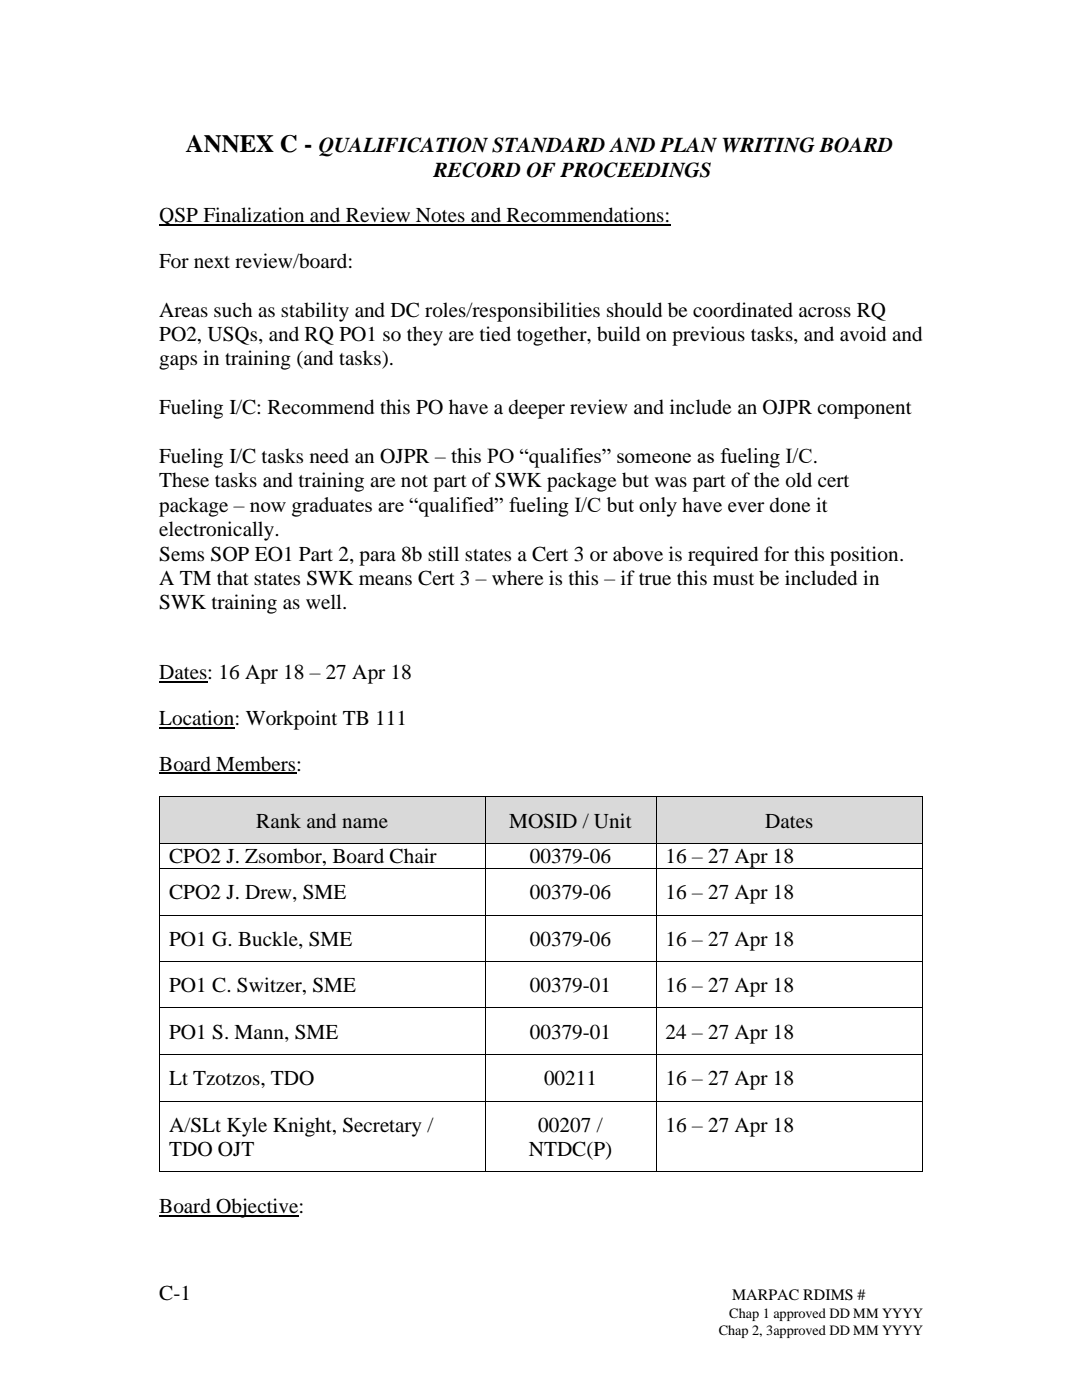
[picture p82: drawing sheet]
<svg xmlns="http://www.w3.org/2000/svg" width="216mm" height="279mm" viewBox="0 0 216 279" stroke-linecap="round" stroke-linejoin="round" font-family="sans-serif">
<defs><g id="words">
<text font-size="5" x="37.1" y="30.4">ANNEX C -</text>
<g font-size="4.2">
<text x="63.6" y="30.4">QUALIFICATION STANDARD AND PLAN WRITING BOARD</text>
<text x="86.5" y="35.2">RECORD OF PROCEEDINGS</text>
<text x="31.8" y="44.3">QSP Finalization and Review Notes and Recommendations:</text>
<text x="31.8" y="53.4">For next review/board:</text>
<text x="31.8" y="63.2">Areas such as stability and DC roles/responsibilities should be coordinated across RQ</text>
<text x="31.8" y="68">PO2, USQs, and RQ PO1 so they are tied together, build on previous tasks, and avoid and</text>
<text x="31.8" y="72.9">gaps in training (and tasks).</text>
<text x="31.8" y="82.6">Fueling I/C: Recommend this PO have a deeper review and include an OJPR component</text>
<text x="31.8" y="92.4">Fueling I/C tasks need an OJPR – this PO “qualifies” someone as fueling I/C.</text>
<text x="31.8" y="97.3">These tasks and training are not part of SWK package but was part of the old cert</text>
<text x="31.8" y="102.1">package – now graduates are “qualified” fueling I/C but only have ever done it</text>
<text x="31.8" y="107">electronically.</text>
<text x="31.8" y="111.9">Sems SOP EO1 Part 2, para 8b still states a Cert 3 or above is required for this position.</text>
<text x="31.8" y="116.7">A TM that states SWK means Cert 3 – where is this – if true this must be included in</text>
<text x="31.8" y="121.6">SWK training as well.</text>
<text x="31.8" y="135.6">Dates: 16 Apr 18 – 27 Apr 18</text>
<text x="31.8" y="144.7">Location: Workpoint TB 111</text>
<text x="31.8" y="153.8">Board Members:</text>
<text x="51.1" y="165.2">Rank and name</text>
<text x="101.6" y="165.2">MOSID / Unit</text>
<text x="152.7" y="165.2">Dates</text>
<text x="33.7" y="172.3">CPO2 J. Zsombor, Board Chair</text>
<text x="105.7" y="172.3">00379-06</text>
<text x="132.8" y="172.3">16 – 27 Apr 18</text>
<text x="33.7" y="179.5">CPO2 J. Drew, SME</text>
<text x="105.7" y="179.5">00379-06</text>
<text x="132.8" y="179.5">16 – 27 Apr 18</text>
<text x="33.7" y="188.7">PO1 G. Buckle, SME</text>
<text x="105.7" y="188.7">00379-06</text>
<text x="132.8" y="188.7">16 – 27 Apr 18</text>
<text x="33.7" y="198">PO1 C. Switzer, SME</text>
<text x="105.7" y="198">00379-01</text>
<text x="132.8" y="198">16 – 27 Apr 18</text>
<text x="33.7" y="207.3">PO1 S. Mann, SME</text>
<text x="105.7" y="207.3">00379-01</text>
<text x="132.8" y="207.3">24 – 27 Apr 18</text>
<text x="33.7" y="216.6">Lt Tzotzos, TDO</text>
<text x="108.6" y="216.6">00211</text>
<text x="132.8" y="216.6">16 – 27 Apr 18</text>
<text x="33.7" y="225.9">A/SLt Kyle Knight, Secretary /</text>
<text x="107.4" y="225.9">00207 /</text>
<text x="132.8" y="225.9">16 – 27 Apr 18</text>
<text x="33.7" y="230.8">TDO OJT</text>
<text x="105.5" y="230.8">NTDC(P)</text>
<text x="31.8" y="242.1">Board Objective:</text>
<text x="31.8" y="259.5">C-1</text>
</g>
<text font-size="3.2" x="146.1" y="259.5">MARPAC RDIMS #</text>
<g font-size="2.8">
<text x="145.5" y="263.1">Chap 1 approved DD MM YYYY</text>
<text x="143.4" y="266.4">Chap 2, 3approved DD MM YYYY</text>
</g>
</g></defs>
<path d="M31.8 44.9h102M31.8 136.1h9.6M31.8 145.2h15M31.8 154.4h27.3" fill="none" stroke="#000" stroke-width=".21"/>
<g fill="#d9d9d9">
<path d="M31.9 159.1h64.8v9.1h-64.8z" fill-rule="evenodd"/>
<path d="M33.7 159.1h61.2v9.1h-61.2z" fill-rule="evenodd"/>
<path d="M96.9 159.1h33.9v9.1h-33.9z" fill-rule="evenodd"/>
<path d="M98.7 159.1h30.3v9.1h-30.3z" fill-rule="evenodd"/>
<path d="M131 159.1h53v9.1h-53z" fill-rule="evenodd"/>
<path d="M132.8 159.1h49.4v9.1h-49.4z" fill-rule="evenodd"/>
</g>
<g fill="#000">
<path d="M31.8 158.9h.1v.2h-.1z" fill-rule="evenodd"/>
<path d="M31.8 158.9h.1v.2h-.1z" fill-rule="evenodd"/>
<path d="M96.7 158.9h.2v.2h-.2z" fill-rule="evenodd"/>
<path d="M130.8 158.9h.2v.2h-.2z" fill-rule="evenodd"/>
<path d="M184 158.9h.2v.2h-.2z" fill-rule="evenodd"/>
<path d="M184 158.9h.2v.2h-.2z" fill-rule="evenodd"/>
<path d="M31.8 168.2h.1v.2h-.1z" fill-rule="evenodd"/>
<path d="M31.8 173.3h.1v.1h-.1z" fill-rule="evenodd"/>
<path d="M96.7 168.2h.2v.2h-.2z" fill-rule="evenodd"/>
<path d="M96.7 173.3h.2v.1h-.2z" fill-rule="evenodd"/>
<path d="M130.8 168.2h.2v.2h-.2z" fill-rule="evenodd"/>
<path d="M130.8 173.3h.2v.1h-.2z" fill-rule="evenodd"/>
<path d="M184 168.2h.2v.2h-.2z" fill-rule="evenodd"/>
<path d="M184 173.3h.2v.1h-.2z" fill-rule="evenodd"/>
<path d="M31.8 182.5h.1v.2h-.1z" fill-rule="evenodd"/>
<path d="M31.8 191.8h.1v.2h-.1z" fill-rule="evenodd"/>
<path d="M96.7 182.5h.2v.2h-.2z" fill-rule="evenodd"/>
<path d="M96.7 191.8h.2v.2h-.2z" fill-rule="evenodd"/>
<path d="M130.8 182.5h.2v.2h-.2z" fill-rule="evenodd"/>
<path d="M130.8 191.8h.2v.2h-.2z" fill-rule="evenodd"/>
<path d="M184 182.5h.2v.2h-.2z" fill-rule="evenodd"/>
<path d="M184 191.8h.2v.2h-.2z" fill-rule="evenodd"/>
<path d="M31.8 201.1h.1v.1h-.1z" fill-rule="evenodd"/>
<path d="M31.8 210.4h.1v.1h-.1z" fill-rule="evenodd"/>
<path d="M31.8 219.7h.1v.1h-.1z" fill-rule="evenodd"/>
<path d="M96.7 201.1h.2v.1h-.2z" fill-rule="evenodd"/>
<path d="M96.7 210.4h.2v.1h-.2z" fill-rule="evenodd"/>
<path d="M96.7 219.7h.2v.1h-.2z" fill-rule="evenodd"/>
<path d="M130.8 201.1h.2v.1h-.2z" fill-rule="evenodd"/>
<path d="M130.8 210.4h.2v.1h-.2z" fill-rule="evenodd"/>
<path d="M130.8 219.7h.2v.1h-.2z" fill-rule="evenodd"/>
<path d="M184 201.1h.2v.1h-.2z" fill-rule="evenodd"/>
<path d="M184 210.4h.2v.1h-.2z" fill-rule="evenodd"/>
<path d="M184 219.7h.2v.1h-.2z" fill-rule="evenodd"/>
<path d="M31.8 233.8h.1v.2h-.1z" fill-rule="evenodd"/>
<path d="M31.8 233.8h.1v.2h-.1z" fill-rule="evenodd"/>
<path d="M96.7 233.8h.2v.2h-.2z" fill-rule="evenodd"/>
<path d="M130.8 233.8h.2v.2h-.2z" fill-rule="evenodd"/>
<path d="M184 233.8h.2v.2h-.2z" fill-rule="evenodd"/>
<path d="M184 233.8h.2v.2h-.2z" fill-rule="evenodd"/>
</g>
<g fill="none" stroke="#000" stroke-width=".2">
<path d="M31.8 159.1v9.1M31.9 159h64.8M96.8 159.1v9.1M96.9 159h33.9M130.9 159.1v9.1M131 159h53M184.1 159.1v9.1M31.8 168.4v4.9M31.8 173.4v9.1M31.9 168.3h64.8M31.9 173.3h64.8M96.8 168.4v4.9"/>
<path d="M96.8 173.4v9.1M96.9 168.3h33.9M96.9 173.3h33.9M130.9 168.4v4.9M130.9 173.4v9.1M131 168.3h53M131 173.3h53M184.1 168.4v4.9M184.1 173.4v9.1M31.8 182.7v9.1M31.8 192v9.1M31.9 182.6h64.8"/>
<path d="M31.9 191.9h64.8M96.8 182.7v9.1M96.8 192v9.1M96.9 182.6h33.9M96.9 191.9h33.9M130.9 182.7v9.1M130.9 192v9.1M131 182.6h53M131 191.9h53M184.1 182.7v9.1M184.1 192v9.1M31.8 201.2v9.2"/>
<path d="M31.8 210.6v9.1M31.8 219.8v14M31.9 201.2h64.8M31.9 210.5h64.8M31.9 219.7h64.8M96.8 201.2v9.2M96.8 210.6v9.1M96.8 219.8v14M96.9 201.2h33.9M96.9 210.5h33.9M96.9 219.7h33.9M130.9 201.2v9.2"/>
<path d="M130.9 210.6v9.1M130.9 219.8v14M131 201.2h53M131 210.5h53M131 219.7h53M184.1 201.2v9.2M184.1 210.6v9.1M184.1 219.8v14M31.9 233.9h64.8M96.9 233.9h33.9M131 233.9h53"/>
</g>
<path d="M31.8 242.7h27.8" fill="none" stroke="#000" stroke-width=".21"/>
<use href="#words"/>
</svg>
